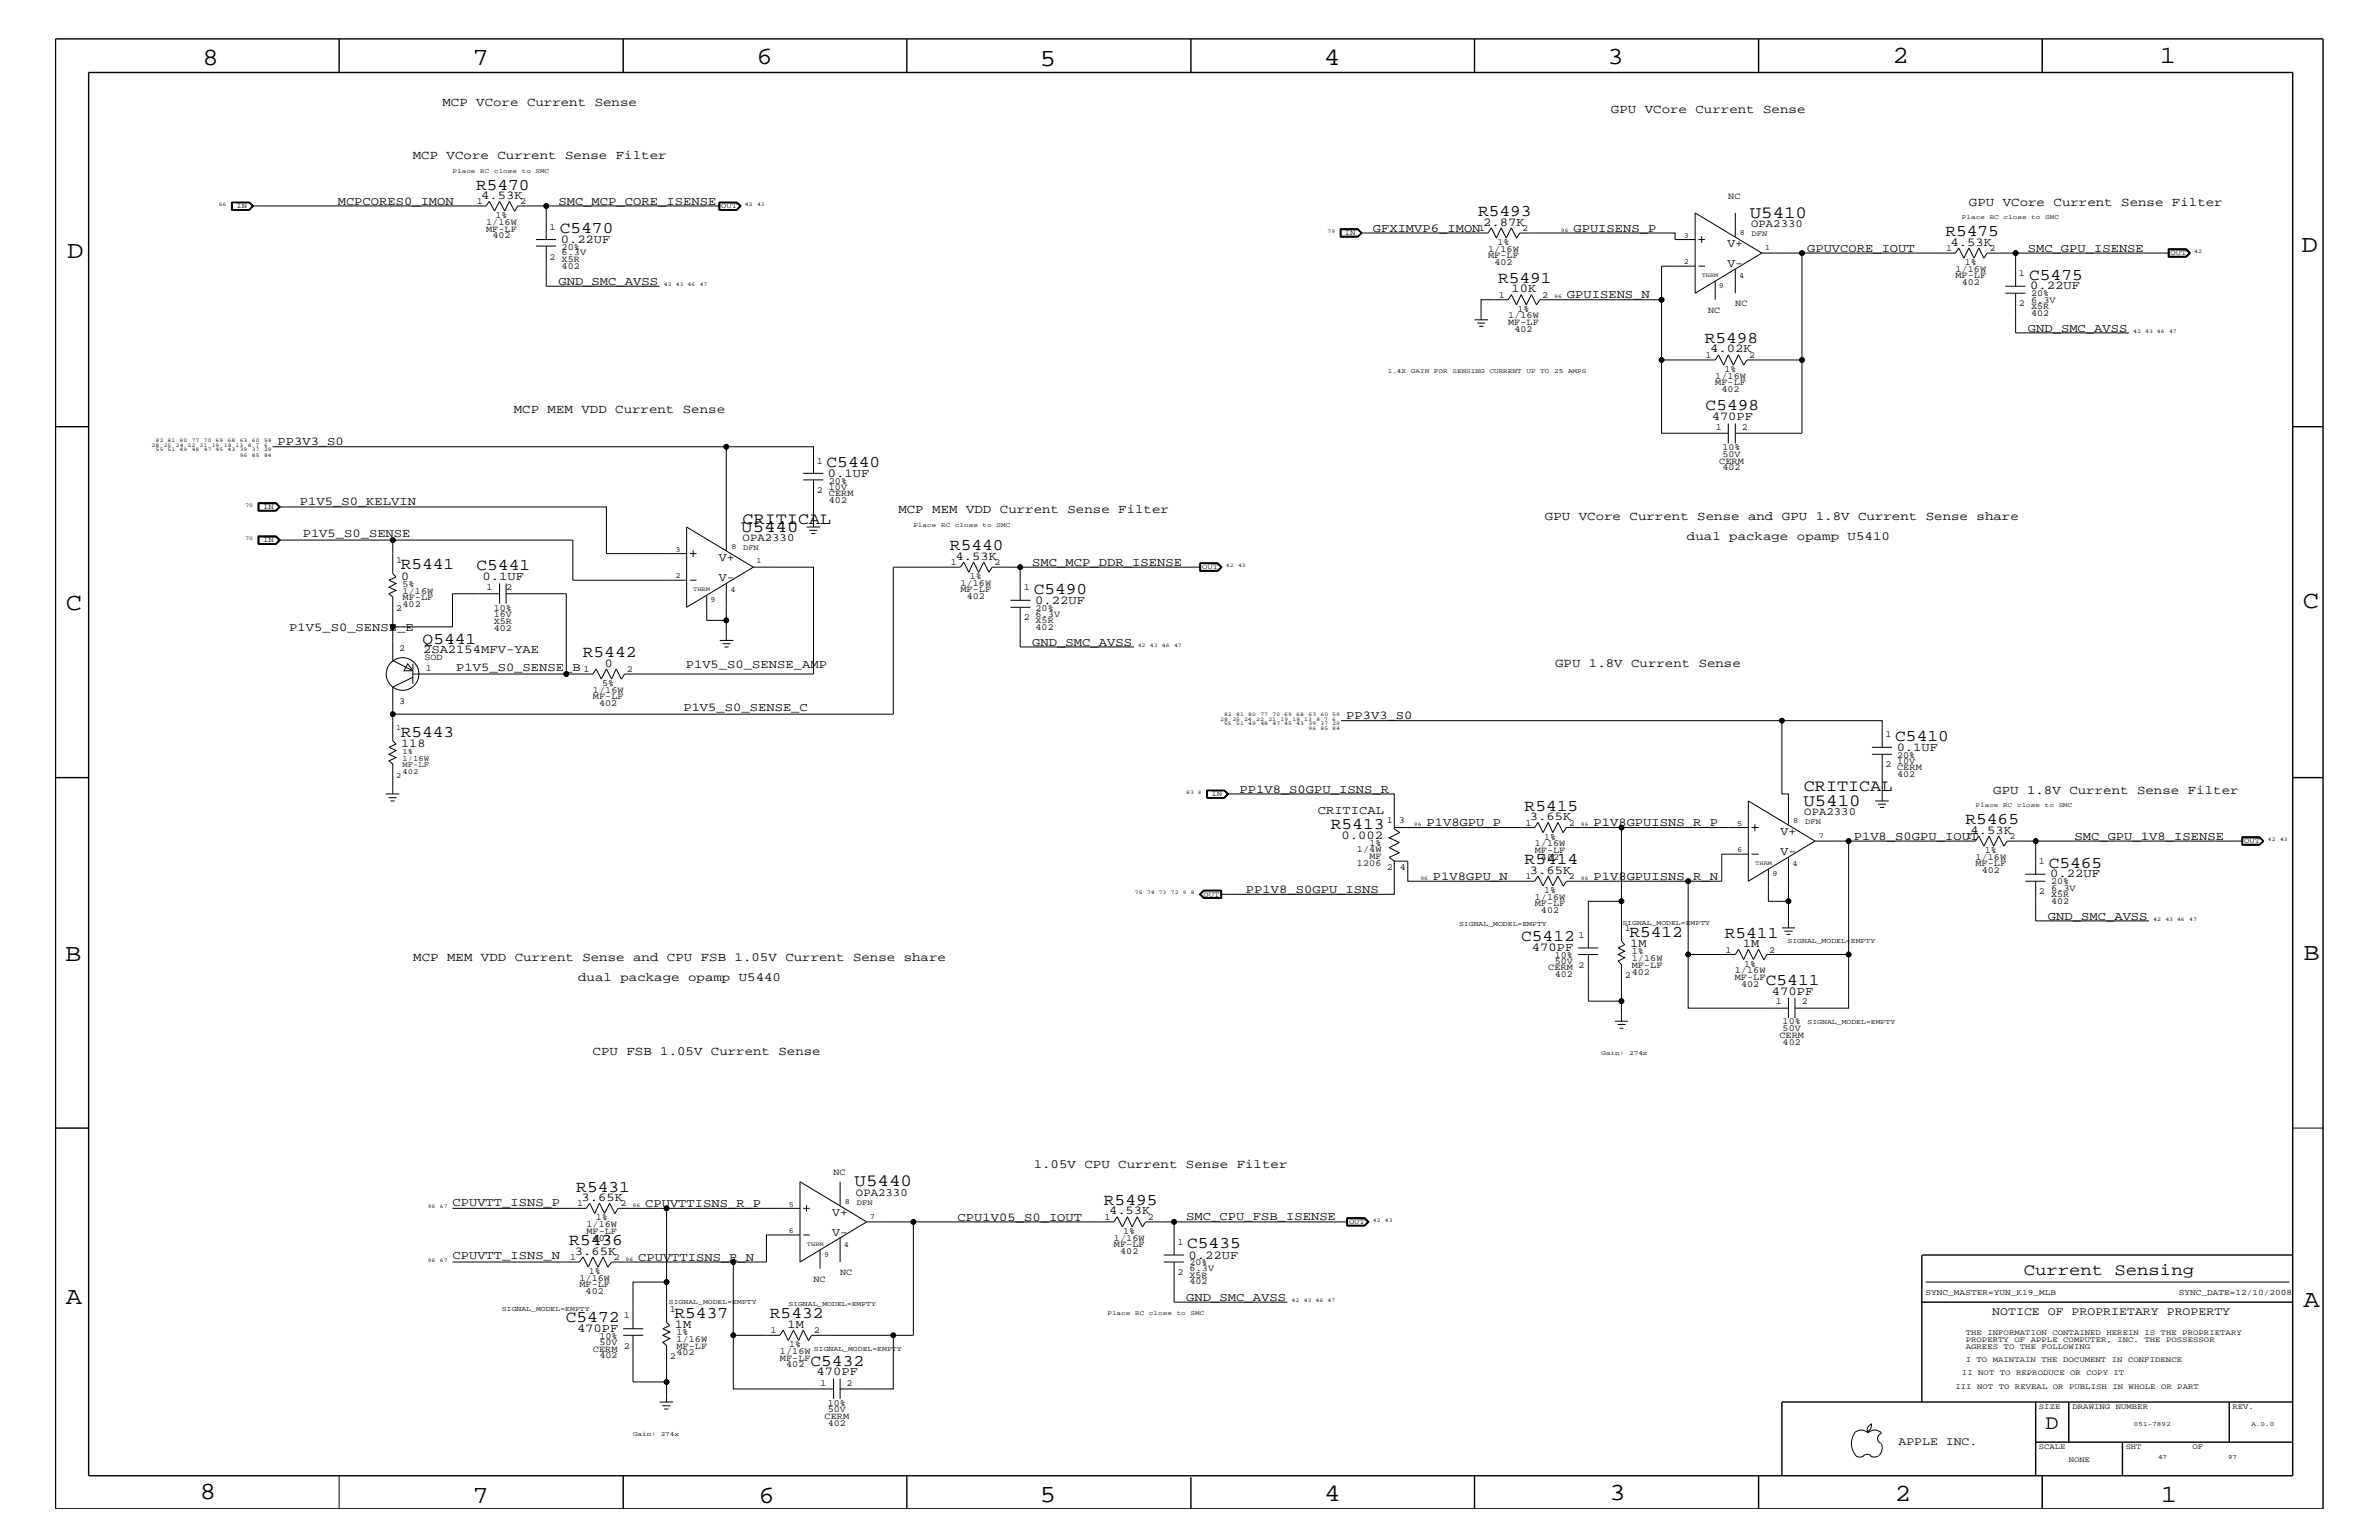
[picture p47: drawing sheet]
<svg xmlns="http://www.w3.org/2000/svg" width="432mm" height="279mm" viewBox="0 0 432 279" stroke-linecap="round" stroke-linejoin="round" font-family="sans-serif">
<defs><g id="words">
<g font-size="4.5">
<text x="36.7" y="11.7">8</text>
<text x="85.8" y="11.7">7</text>
<text x="137.3" y="11.5">6</text>
<text x="240.3" y="11.7">4</text>
<text x="291.8" y="11.5">3</text>
<text x="343.5" y="11.5">2</text>
<text x="392" y="11.5">1</text>
<text x="188.7" y="12.1">5</text>
<text x="12.2" y="46.8">D</text>
<text x="417.7" y="45.7">D</text>
<text x="11.9" y="110.6">C</text>
<text x="418" y="110.3">C</text>
<text x="11.9" y="174.3">B</text>
<text x="418.1" y="174.2">B</text>
<text x="11.9" y="236.7">A</text>
<text x="418.1" y="237.1">A</text>
<text x="36.2" y="271.9">8</text>
<text x="85.8" y="272.7">7</text>
<text x="137.7" y="272.7">6</text>
<text x="188.7" y="272.5">5</text>
<text x="240.4" y="272.3">4</text>
<text x="292.1" y="272.2">3</text>
<text x="343.9" y="272.3">2</text>
<text x="392.2" y="272.6">1</text>
</g>
<text font-size="3.7" x="371.3" y="259.3">D</text>
<g font-size="3.1">
<text x="317.6" y="39.5">U5410</text>
<text x="134.5" y="96.5">U5440</text>
<text x="327.3" y="146.2">U5410</text>
<text x="155.1" y="215.3">U5440</text>
</g>
<g font-size="3">
<text x="86.4" y="34.4">R5470</text>
<text x="268.3" y="39.2">R5493</text>
<text x="101.6" y="42.3">C5470</text>
<text x="353.1" y="42.9">R5475</text>
<text x="271.9" y="51.3">R5491</text>
<text x="368.3" y="50.7">C5475</text>
<text x="309.4" y="62.3">R5498</text>
<text x="309.6" y="74.4">C5498</text>
<text x="150" y="84.7">C5440</text>
<text x="134.8" y="95.1">CRITICAL</text>
<text x="172.4" y="99.9">R5440</text>
<text x="72.7" y="103.3">R5441</text>
<text x="86.5" y="103.5">C5441</text>
<text x="187.6" y="107.7">C5490</text>
<text x="76.7" y="116.8">Q5441</text>
<text x="105.8" y="119.2">R5442</text>
<text x="72.7" y="133.6">R5443</text>
<text x="344" y="134.4">C5410</text>
<text x="327.4" y="143.5">CRITICAL</text>
<text x="276.7" y="147.1">R5415</text>
<text x="356.7" y="149.5">R5465</text>
<text x="241.6" y="150.5">R5413</text>
<text x="276.7" y="156.8">R5414</text>
<text x="371.9" y="157.4">C5465</text>
<text x="276.1" y="170.7">C5412</text>
<text x="295.7" y="170">R5412</text>
<text x="313.1" y="170.1">R5411</text>
<text x="320.5" y="178.7">C5411</text>
<text x="104.6" y="216.2">R5431</text>
<text x="200.4" y="218.6">R5495</text>
<text x="103.3" y="225.9">R5436</text>
<text x="215.5" y="226.5">C5435</text>
<text x="367.3" y="231.3">Current Sensing</text>
<text x="102.7" y="239.9">C5472</text>
<text x="122.4" y="239.1">R5437</text>
<text x="139.7" y="239.2">R5432</text>
<text x="147.1" y="247.8">C5432</text>
</g>
<g font-size="2.3">
<text x="80.3" y="19.2">MCP VCore Current Sense</text>
<text x="292.4" y="20.4">GPU VCore Current Sense</text>
<text x="74.9" y="28.9">MCP VCore Current Sense Filter</text>
<text x="357.4" y="37.4">GPU VCore Current Sense Filter</text>
<text x="93.3" y="75">MCP MEM VDD Current Sense</text>
<text x="163.1" y="93.2">MCP MEM VDD Current Sense Filter</text>
<text x="280.4" y="94.3">GPU VCore Current Sense and GPU 1.8V Current Sense share</text>
<text x="306.2" y="98">dual package opamp U5410</text>
<text x="282.3" y="121">GPU 1.8V Current Sense</text>
<text x="361.8" y="144">GPU 1.8V Current Sense Filter</text>
<text x="75" y="174.4">MCP MEM VDD Current Sense and CPU FSB 1.05V Current Sense share</text>
<text x="104.9" y="178">dual package opamp U5440</text>
<text x="107.6" y="191.4">CPU FSB 1.05V Current Sense</text>
<text x="187.6" y="211.9">1.05V CPU Current Sense Filter</text>
</g>
<g font-size="2.2">
<text x="61.3" y="37.2">MCPCORES0_IMON</text>
<text x="87.3" y="36.1">4.53K</text>
<text x="101.3" y="37.2">SMC_MCP_CORE_ISENSE</text>
<text x="269.2" y="40.9">2.87K</text>
<text x="101.8" y="44.1">0.22UF</text>
<text x="249.2" y="42">GFXIMVP6_IMON</text>
<text x="285.6" y="42">GPUISENS_P</text>
<text x="313.5" y="44.8">V+</text>
<text x="328" y="45.7">GPUVCORE_IOUT</text>
<text x="354" y="44.6">4.53K</text>
<text x="368" y="45.7">SMC_GPU_ISENSE</text>
<text x="101.3" y="51.7">GND_SMC_AVSS</text>
<text x="274.4" y="53">10K</text>
<text x="313.5" y="48.5">V-</text>
<text x="368.5" y="52.5">0.22UF</text>
<text x="284.4" y="54.1">GPUISENS_N</text>
<text x="310.4" y="64">4.02K</text>
<text x="368" y="60.2">GND_SMC_AVSS</text>
<text x="310.7" y="76.2">470PF</text>
<text x="50.4" y="80.8">PP3V3_S0</text>
<text x="150.3" y="86.5">0.1UF</text>
<text x="54.4" y="91.6">P1V5_S0_KELVIN</text>
<text x="54.9" y="97.5">P1V5_S0_SENSE</text>
<text x="130.5" y="101.8">V+</text>
<text x="173.4" y="101.5">4.53K</text>
<text x="72.8" y="105.2">0</text>
<text x="87.6" y="105.3">0.1UF</text>
<text x="130.5" y="105.4">V-</text>
<text x="187.4" y="102.6">SMC_MCP_DDR_ISENSE</text>
<text x="187.9" y="109.5">0.22UF</text>
<text x="52.5" y="114.4">P1V5_S0_SENSE_E</text>
<text x="76.8" y="118.5">2SA2154MFV-YAE</text>
<text x="187.4" y="117.2">GND_SMC_AVSS</text>
<text x="82.8" y="121.7">P1V5_S0_SENSE_B</text>
<text x="109.8" y="120.9">0</text>
<text x="124.5" y="121.2">P1V5_S0_SENSE_AMP</text>
<text x="124" y="129">P1V5_S0_SENSE_C</text>
<text x="244.3" y="130.5">PP3V3_S0</text>
<text x="72.8" y="135.5">118</text>
<text x="344.3" y="136.2">0.1UF</text>
<text x="225" y="143.9">PP1V8_S0GPU_ISNS_R</text>
<text x="239.2" y="147.7">CRITICAL</text>
<text x="258.9" y="149.9">P1V8GPU_P</text>
<text x="277.7" y="148.8">3.65K</text>
<text x="289.2" y="149.9">P1V8GPUISNS_R_P</text>
<text x="243.5" y="152.2">0.002</text>
<text x="323.2" y="155.1">V-</text>
<text x="323.2" y="151.5">V+</text>
<text x="336.5" y="152.3">P1V8_S0GPU_IOUT</text>
<text x="357.7" y="151.2">4.53K</text>
<text x="376.5" y="152.3">SMC_GPU_1V8_ISENSE</text>
<text x="226.1" y="162">PP1V8_S0GPU_ISNS</text>
<text x="260.1" y="159.6">P1V8GPU_N</text>
<text x="277.7" y="158.5">3.65K</text>
<text x="289.2" y="159.6">P1V8GPUISNS_R_N</text>
<text x="372.1" y="159.2">0.22UF</text>
<text x="371.7" y="166.9">GND_SMC_AVSS</text>
<text x="278" y="172.6">470PF</text>
<text x="295.9" y="171.8">1M</text>
<text x="316.4" y="171.8">1M</text>
<text x="321.6" y="180.5">470PF</text>
<text x="82.1" y="218.8">CPUVTT_ISNS_P</text>
<text x="105.5" y="217.9">3.65K</text>
<text x="117.1" y="219">CPUVTTISNS_R_P</text>
<text x="151" y="220.6">V+</text>
<text x="173.8" y="221.5">CPU1V05_S0_IOUT</text>
<text x="201.3" y="220.3">4.53K</text>
<text x="215.3" y="221.4">SMC_CPU_FSB_ISENSE</text>
<text x="104.4" y="227.6">3.65K</text>
<text x="151" y="224.2">V-</text>
<text x="82.1" y="228.5">CPUVTT_ISNS_N</text>
<text x="115.8" y="228.7">CPUVTTISNS_R_N</text>
<text x="215.7" y="228.4">0.22UF</text>
<text x="215.3" y="236">GND_SMC_AVSS</text>
<text x="104.7" y="241.7">470PF</text>
<text x="122.5" y="240.9">1M</text>
<text x="143" y="240.9">1M</text>
<text x="148.2" y="249.5">470PF</text>
</g>
<g font-size="2.1">
<text x="361.6" y="238.6">NOTICE OF PROPRIETARY PROPERTY</text>
<text x="344.6" y="262.2">APPLE INC.</text>
</g>
<g font-size="2">
<text x="317.8" y="41.3">OPA2330</text>
<text x="134.8" y="98.2">OPA2330</text>
<text x="327.5" y="147.9">OPA2330</text>
<text x="155.4" y="217">OPA2330</text>
</g>
<g font-size="1.7">
<text x="86.5" y="37">1</text>
<text x="88.2" y="40.8">1/16W</text>
<text x="89.9" y="39.6">1%</text>
<text x="94.4" y="37">2</text>
<text x="99.7" y="41.7">1</text>
<text x="268.4" y="41.9">1</text>
<text x="276.3" y="41.9">2</text>
<text x="313.7" y="36.2">NC</text>
<text x="88.2" y="42">MF-LF</text>
<text x="89.4" y="43.2">402</text>
<text x="99.7" y="47.1">2</text>
<text x="101.9" y="47.6">X5R</text>
<text x="101.9" y="45.3">20%</text>
<text x="101.9" y="46.3">6.3V</text>
<text x="270.1" y="45.7">1/16W</text>
<text x="270.1" y="46.8">MF-LF</text>
<text x="271.8" y="44.4">1%</text>
<text x="353.2" y="45.5">1</text>
<text x="361.1" y="45.5">2</text>
<text x="101.9" y="48.8">402</text>
<text x="271.2" y="48">402</text>
<text x="354.9" y="49.3">1/16W</text>
<text x="354.9" y="50.5">MF-LF</text>
<text x="356.1" y="51.7">402</text>
<text x="356.6" y="48">1%</text>
<text x="366.4" y="50.2">1</text>
<text x="368.6" y="53.8">20%</text>
<text x="272" y="54">1</text>
<text x="273.7" y="57.8">1/16W</text>
<text x="273.7" y="59">MF-LF</text>
<text x="275.4" y="56.6">1%</text>
<text x="279.9" y="54">2</text>
<text x="310" y="56.8">NC</text>
<text x="315" y="55.6">NC</text>
<text x="366.4" y="55.6">2</text>
<text x="368.6" y="54.9">6.3V</text>
<text x="368.6" y="57.3">402</text>
<text x="368.6" y="56.1">X5R</text>
<text x="274.9" y="60.2">402</text>
<text x="309.5" y="64.9">1</text>
<text x="317.5" y="64.9">2</text>
<text x="311.3" y="68.7">1/16W</text>
<text x="311.3" y="69.9">MF-LF</text>
<text x="312.5" y="71.1">402</text>
<text x="313" y="67.5">1%</text>
<text x="311.4" y="78">1</text>
<text x="312.6" y="82.8">50V</text>
<text x="312.6" y="81.6">10%</text>
<text x="316.1" y="78">2</text>
<text x="148.3" y="89.5">2</text>
<text x="148.3" y="84.1">1</text>
<text x="150.5" y="88.8">10V</text>
<text x="150.5" y="87.7">20%</text>
<text x="312" y="84.1">CERM</text>
<text x="312.6" y="85.3">402</text>
<text x="150.5" y="90">CERM</text>
<text x="150.5" y="91.2">402</text>
<text x="71.9" y="102.2">1</text>
<text x="73.1" y="107.7">1/16W</text>
<text x="73.1" y="106.5">5%</text>
<text x="88.3" y="107.1">1</text>
<text x="91.9" y="107.1">2</text>
<text x="172.6" y="102.5">1</text>
<text x="174.3" y="106.3">1/16W</text>
<text x="174.3" y="107.5">MF-LF</text>
<text x="176" y="105">1%</text>
<text x="180.5" y="102.5">2</text>
<text x="185.8" y="107.1">1</text>
<text x="71.9" y="110.8">2</text>
<text x="73.1" y="110.2">402</text>
<text x="73.1" y="108.9">MF-LF</text>
<text x="89.6" y="112">16V</text>
<text x="89.6" y="110.8">10%</text>
<text x="89.6" y="113.1">X5R</text>
<text x="175.5" y="108.7">402</text>
<text x="185.8" y="112.6">2</text>
<text x="188" y="111.9">6.3V</text>
<text x="188" y="110.8">20%</text>
<text x="188" y="113.1">X5R</text>
<text x="72.5" y="118.1">2</text>
<text x="77" y="119.7">SOD</text>
<text x="89.6" y="114.4">402</text>
<text x="188" y="114.2">402</text>
<text x="77.3" y="121.7">1</text>
<text x="105.9" y="121.9">1</text>
<text x="107.6" y="125.7">1/16W</text>
<text x="109.3" y="124.4">5%</text>
<text x="113.8" y="121.9">2</text>
<text x="72.5" y="127.7">3</text>
<text x="107.6" y="126.9">MF-LF</text>
<text x="108.8" y="128">402</text>
<text x="342.2" y="133.8">1</text>
<text x="344.3" y="137.4">20%</text>
<text x="342.2" y="139.2">2</text>
<text x="344.3" y="138.5">10V</text>
<text x="344.3" y="140.9">402</text>
<text x="344.3" y="139.7">CERM</text>
<text x="251.7" y="149.4">1</text>
<text x="253.9" y="149.4">3</text>
<text x="276.9" y="149.8">1</text>
<text x="284.7" y="149.8">2</text>
<text x="246.3" y="154.6">1/4W</text>
<text x="248.6" y="153.4">1%</text>
<text x="248.6" y="155.8">MF</text>
<text x="278.6" y="153.5">1/16W</text>
<text x="278.6" y="154.7">MF-LF</text>
<text x="279.7" y="156">402</text>
<text x="280.2" y="152.3">1%</text>
<text x="356.9" y="152.2">1</text>
<text x="358.6" y="156">1/16W</text>
<text x="360.3" y="154.7">1%</text>
<text x="364.7" y="152.2">2</text>
<text x="246.3" y="157.1">1206</text>
<text x="251.7" y="157.8">2</text>
<text x="254.1" y="157.8">4</text>
<text x="276.9" y="159.5">1</text>
<text x="280.2" y="162">1%</text>
<text x="284.7" y="159.5">2</text>
<text x="358.6" y="157.2">MF-LF</text>
<text x="359.7" y="158.4">402</text>
<text x="370.1" y="156.8">1</text>
<text x="372.3" y="161.6">6.3V</text>
<text x="372.3" y="160.5">20%</text>
<text x="278.6" y="164.5">MF-LF</text>
<text x="278.6" y="163.3">1/16W</text>
<text x="279.7" y="165.6">402</text>
<text x="370.1" y="162.2">2</text>
<text x="372.3" y="163.9">402</text>
<text x="372.3" y="162.8">X5R</text>
<text x="282.2" y="173.8">10%</text>
<text x="286.5" y="170.1">1</text>
<text x="294.9" y="168.9">1</text>
<text x="296.2" y="173.2">1%</text>
<text x="313.2" y="172.8">1</text>
<text x="321.1" y="172.8">2</text>
<text x="281" y="176.1">CERM</text>
<text x="282.2" y="174.9">50V</text>
<text x="282.2" y="177.3">402</text>
<text x="286.5" y="175.6">2</text>
<text x="294.9" y="177.4">2</text>
<text x="296.2" y="174.4">1/16W</text>
<text x="296.2" y="176.8">402</text>
<text x="296.2" y="175.6">MF-LF</text>
<text x="314.9" y="176.6">1/16W</text>
<text x="314.9" y="177.7">MF-LF</text>
<text x="316" y="179">402</text>
<text x="316.6" y="175.4">1%</text>
<text x="322.3" y="182.2">1</text>
<text x="323.6" y="185.9">10%</text>
<text x="327.1" y="182.2">2</text>
<text x="323" y="188.3">CERM</text>
<text x="323.6" y="187.1">50V</text>
<text x="323.6" y="189.5">402</text>
<text x="151.3" y="213.2">NC</text>
<text x="104.7" y="218.9">1</text>
<text x="108.1" y="221.4">1%</text>
<text x="112.6" y="218.9">2</text>
<text x="200.5" y="221.3">1</text>
<text x="208.4" y="221.3">2</text>
<text x="106.4" y="223.9">MF-LF</text>
<text x="106.4" y="222.6">1/16W</text>
<text x="107.6" y="225.1">402</text>
<text x="202.2" y="225.1">1/16W</text>
<text x="202.2" y="226.3">MF-LF</text>
<text x="203.3" y="227.5">402</text>
<text x="203.9" y="223.9">1%</text>
<text x="213.7" y="225.9">1</text>
<text x="103.5" y="228.5">1</text>
<text x="105.2" y="232.4">1/16W</text>
<text x="105.2" y="233.5">MF-LF</text>
<text x="106.8" y="231.1">1%</text>
<text x="111.4" y="228.5">2</text>
<text x="147.7" y="232.6">NC</text>
<text x="152.5" y="231.3">NC</text>
<text x="213.7" y="231.3">2</text>
<text x="215.9" y="230.7">6.3V</text>
<text x="215.9" y="229.6">20%</text>
<text x="215.9" y="233">402</text>
<text x="215.9" y="231.8">X5R</text>
<text x="106.3" y="234.7">402</text>
<text x="113.2" y="239.2">1</text>
<text x="121.6" y="238">1</text>
<text x="107.6" y="245.2">CERM</text>
<text x="108.8" y="242.9">10%</text>
<text x="108.8" y="244">50V</text>
<text x="113.2" y="244.7">2</text>
<text x="122.8" y="243.5">1/16W</text>
<text x="122.8" y="242.3">1%</text>
<text x="122.8" y="245.9">402</text>
<text x="122.8" y="244.7">MF-LF</text>
<text x="139.9" y="241.9">1</text>
<text x="141.6" y="245.6">1/16W</text>
<text x="143.3" y="244.5">1%</text>
<text x="147.7" y="241.9">2</text>
<text x="108.8" y="246.4">402</text>
<text x="121.6" y="246.5">2</text>
<text x="141.6" y="246.9">MF-LF</text>
<text x="142.7" y="248.1">402</text>
<text x="148.9" y="251.4">1</text>
<text x="153.7" y="251.4">2</text>
<text x="149.6" y="257.4">CERM</text>
<text x="150.2" y="256.2">50V</text>
<text x="150.2" y="255">10%</text>
<text x="150.2" y="258.7">402</text>
</g>
<g font-size="1.5">
<text x="349.5" y="235">SYNC_MASTER=YUN_K19_MLB</text>
<text x="395.5" y="235">SYNC_DATE=12/10/2008</text>
</g>
<g font-size="1.4">
<text x="42.9" y="37.8">IN</text>
<text x="130.9" y="37.8">OUT</text>
<text x="244.1" y="42.6">IN</text>
<text x="305.6" y="47.9">2</text>
<text x="305.6" y="43.2">3</text>
<text x="315.8" y="42.7">8</text>
<text x="317.9" y="42.9">DFN</text>
<text x="320.4" y="45.3">1</text>
<text x="394" y="46.3">OUT</text>
<text x="312" y="52.3">9</text>
<text x="315.6" y="50.5">4</text>
<text x="47.8" y="92.3">IN</text>
<text x="47.8" y="98.4">IN</text>
<text x="122.6" y="100.2">3</text>
<text x="132.8" y="99.7">8</text>
<text x="134.9" y="99.9">DFN</text>
<text x="122.6" y="104.9">2</text>
<text x="132.6" y="107.4">4</text>
<text x="137.3" y="102.2">1</text>
<text x="218.2" y="103.2">OUT</text>
<text x="128.9" y="109.2">9</text>
<text x="71.9" y="132.5">1</text>
<text x="73.1" y="136.8">1%</text>
<text x="71.9" y="141.1">2</text>
<text x="73.1" y="138">1/16W</text>
<text x="73.1" y="139.2">MF-LF</text>
<text x="73.1" y="140.4">402</text>
<text x="219.9" y="144.5">IN</text>
<text x="315.3" y="149.9">5</text>
<text x="325.5" y="149.4">8</text>
<text x="327.7" y="149.5">DFN</text>
<text x="315.3" y="154.6">6</text>
<text x="330.1" y="152">7</text>
<text x="407.3" y="152.9">OUT</text>
<text x="321.7" y="158.9">9</text>
<text x="325.4" y="157.2">4</text>
<text x="218.4" y="162.7">OUT</text>
<text x="143.2" y="219">5</text>
<text x="153.3" y="218.5">8</text>
<text x="155.5" y="218.6">DFN</text>
<text x="157.9" y="221.1">7</text>
<text x="143.2" y="223.7">6</text>
<text x="153.2" y="226.3">4</text>
<text x="244.9" y="222">OUT</text>
<text x="149.6" y="228">9</text>
<text x="356.8" y="242.3">THE INFORMATION CONTAINED HEREIN IS THE PROPRIETARY</text>
<text x="356.8" y="243.5">PROPERTY OF APPLE COMPUTER, INC. THE POSSESSOR</text>
<text x="356.8" y="244.7">AGREES TO THE FOLLOWING</text>
<text x="354.9" y="252">III NOT TO REVEAL OR PUBLISH IN WHOLE OR PART</text>
<text x="356.1" y="249.5">II NOT TO REPRODUCE OR COPY IT</text>
<text x="356.8" y="247.1">I TO MAINTAIN THE DOCUMENT IN CONFIDENCE</text>
<text x="370.1" y="255.6">SIZE</text>
<text x="376.2" y="255.6">DRAWING NUMBER</text>
<text x="405.2" y="255.6">REV.</text>
<text x="370.1" y="262.9">SCALE</text>
<text x="385.8" y="262.9">SHT</text>
<text x="397.9" y="262.9">OF</text>
<text x="375.5" y="265.3">NONE</text>
</g>
<g font-size="1.3">
<text x="294.5" y="167.8">SIGNAL_MODEL=EMPTY</text>
<text x="264.8" y="168.1">SIGNAL_MODEL=EMPTY</text>
<text x="324.4" y="171.1">SIGNAL_MODEL=EMPTY</text>
<text x="328.1" y="185.7">SIGNAL_MODEL=EMPTY</text>
<text x="91.1" y="237.8">SIGNAL_MODEL=EMPTY</text>
<text x="121.4" y="236.5">SIGNAL_MODEL=EMPTY</text>
<text x="143.1" y="237">SIGNAL_MODEL=EMPTY</text>
<text x="147.7" y="245.1">SIGNAL_MODEL=EMPTY</text>
</g>
<g font-size="1.2">
<text x="82.1" y="31.4">Place</text>
<text x="87.2" y="31.4">RC</text>
<text x="89.7" y="31.4">close</text>
<text x="94.7" y="31.4">to</text>
<text x="97.2" y="31.4">SMC</text>
<text x="356.1" y="39.8">Place</text>
<text x="361.1" y="39.8">RC</text>
<text x="363.7" y="39.8">close</text>
<text x="368.7" y="39.8">to</text>
<text x="371.2" y="39.8">SMC</text>
<text x="251.9" y="67.7">1.4X</text>
<text x="256.1" y="67.7">GAIN</text>
<text x="260.3" y="67.7">FOR</text>
<text x="263.6" y="67.7">SENSING</text>
<text x="270.3" y="67.7">CURRENT</text>
<text x="277.1" y="67.7">UP</text>
<text x="279.6" y="67.7">TO</text>
<text x="282.1" y="67.7">25</text>
<text x="284.6" y="67.7">AMPS</text>
<text x="165.8" y="95.6">Place</text>
<text x="170.8" y="95.6">RC</text>
<text x="173.3" y="95.6">close</text>
<text x="178.4" y="95.6">to</text>
<text x="180.9" y="95.6">SMC</text>
<text x="358.6" y="146.5">Place</text>
<text x="363.6" y="146.5">RC</text>
<text x="366.1" y="146.5">close</text>
<text x="371.1" y="146.5">to</text>
<text x="373.7" y="146.5">SMC</text>
<text x="290.7" y="191.4">Gain:</text>
<text x="295.7" y="191.4">274x</text>
<text x="201" y="238.6">Place</text>
<text x="206" y="238.6">RC</text>
<text x="208.5" y="238.6">close</text>
<text x="213.6" y="238.6">to</text>
<text x="216.1" y="238.6">SMC</text>
<text x="114.9" y="260.5">Gain:</text>
<text x="119.9" y="260.5">274x</text>
<text x="387.3" y="258.7">051-7892</text>
<text x="408.6" y="258.7">A.0.0</text>
<text x="391.7" y="264.7">47</text>
<text x="404.4" y="264.7">97</text>
</g>
<g font-size="1.1">
<text x="308.9" y="50.3">THRM</text>
<text x="125.8" y="107.2">THRM</text>
<text x="318.6" y="157">THRM</text>
<text x="146.5" y="226.1">THRM</text>
</g>
<g font-size="1">
<text x="39.7" y="37.4">66</text>
<text x="135.2" y="37.4">42</text>
<text x="137.4" y="37.4">43</text>
<text x="241" y="42.3">79</text>
<text x="283.3" y="42">96</text>
<text x="398.3" y="45.9">42</text>
<text x="120.5" y="51.9">42</text>
<text x="122.7" y="51.9">43 46</text>
<text x="127" y="51.9">47</text>
<text x="282.1" y="54.1">96</text>
<text x="387.2" y="60.4">42</text>
<text x="389.4" y="60.4">43 46</text>
<text x="393.7" y="60.4">47</text>
<text x="27.5" y="81.1">28</text>
<text x="28.3" y="81.9">55 51</text>
<text x="28.3" y="80.2">82 81</text>
<text x="29.7" y="81.1">25</text>
<text x="31.9" y="81.1">24 22</text>
<text x="32.6" y="81.9">49</text>
<text x="32.6" y="80.2">80</text>
<text x="34.8" y="81.9">48</text>
<text x="34.8" y="80.2">77</text>
<text x="36.2" y="81.1">21</text>
<text x="37" y="81.9">47 45</text>
<text x="37" y="80.2">70 69</text>
<text x="38.4" y="81.1">19</text>
<text x="40.6" y="81.1">18 13</text>
<text x="41.3" y="81.9">43</text>
<text x="41.3" y="80.2">68</text>
<text x="43.5" y="81.9">39</text>
<text x="43.5" y="80.2">63</text>
<text x="43.5" y="82.8">96</text>
<text x="45" y="81.1">8</text>
<text x="45.7" y="81.9">37</text>
<text x="45.7" y="80.2">60</text>
<text x="45.7" y="82.8">85</text>
<text x="46.4" y="81.1">7</text>
<text x="47.9" y="81.1">6</text>
<text x="47.9" y="81.9">29</text>
<text x="47.9" y="80.2">59</text>
<text x="47.9" y="82.8">84</text>
<text x="44.5" y="92">70</text>
<text x="44.5" y="98">70</text>
<text x="222.5" y="102.9">42</text>
<text x="224.7" y="102.9">43</text>
<text x="206.5" y="117.4">42</text>
<text x="208.7" y="117.4">43</text>
<text x="210.9" y="117.4">46</text>
<text x="213.1" y="117.4">47</text>
<text x="221.5" y="130.8">28</text>
<text x="222.2" y="131.6">55</text>
<text x="222.2" y="129.9">82</text>
<text x="223.7" y="130.8">25 24</text>
<text x="224.4" y="131.6">51</text>
<text x="224.4" y="129.9">81</text>
<text x="226.6" y="131.6">49</text>
<text x="226.6" y="129.9">80</text>
<text x="228" y="130.8">22</text>
<text x="228.8" y="129.9">77</text>
<text x="228.8" y="131.6">48</text>
<text x="230.2" y="130.8">21</text>
<text x="231" y="129.9">70 69</text>
<text x="231" y="131.6">47 45</text>
<text x="232.4" y="130.8">19</text>
<text x="234.6" y="130.8">18 13</text>
<text x="235.3" y="129.9">68</text>
<text x="235.3" y="131.6">43</text>
<text x="237.5" y="131.6">39</text>
<text x="237.5" y="129.9">63</text>
<text x="238.9" y="130.8">8</text>
<text x="239.7" y="129.9">60 59</text>
<text x="239.7" y="131.6">37 29</text>
<text x="240.4" y="130.8">7</text>
<text x="241.8" y="130.8">6</text>
<text x="237.5" y="132.5">96</text>
<text x="239.7" y="132.5">85 84</text>
<text x="215.3" y="144">83 8</text>
<text x="256.6" y="149.9">96</text>
<text x="286.9" y="149.9">96</text>
<text x="411.6" y="152.6">42</text>
<text x="413.9" y="152.6">43</text>
<text x="257.8" y="159.6">96</text>
<text x="286.9" y="159.6">96</text>
<text x="206" y="162.2">75</text>
<text x="208.2" y="162.2">74 73</text>
<text x="212.5" y="162.2">72</text>
<text x="214.7" y="162.2">9</text>
<text x="216.2" y="162.2">8</text>
<text x="390.8" y="167.1">42</text>
<text x="393" y="167.1">43 46</text>
<text x="397.3" y="167.1">47</text>
<text x="77.6" y="219.2">96</text>
<text x="79.8" y="219.2">67</text>
<text x="114.8" y="219">96</text>
<text x="249.2" y="221.7">42</text>
<text x="251.4" y="221.7">43</text>
<text x="77.6" y="229">96</text>
<text x="79.8" y="229">67</text>
<text x="113.5" y="228.7">96</text>
<text x="234.4" y="236.2">42</text>
<text x="236.6" y="236.2">43 46</text>
<text x="241" y="236.2">47</text>
</g>
</g></defs>
<g fill="none" stroke="#000" stroke-width=".18">
<path d="M42 36.7h3.3l.7 .7-.7 .7h-3.3zM42.1 38h3.1M42.1 36.7v1.4M42.1 36.8h3.1M42.2 36.8v1.2M45.2 36.8l.7 .6-.7 .6M45.2 36.7l.8 .7M45.2 36.8l.6 .6M45.8 37.4l-.6 .6M45.8 37.4h42.4l.6-.9 .9 1.8 1-1.8 .9 1.8 .9-1.8 .9 1.8M46 37.4l-.8 .7M99.1 37.4v6.1"/>
<path d="M130.6 36.7v1.4M130.6 37.4h-36.6l-.6 1M133.7 36.8h-3.1v1.2h3.1M133.7 36.8l.7 .6-.7 .6M133.7 36.8l.6 .6-.6 .6M133.8 36.7h-3.3v1.4h3.3M133.8 36.7l.7 .7-.7 .7M315 38.6v4.4M97.3 43.5h3.6M97.3 44.6h3.6M99.1 44.6v7.3h20.6M243.2 41.5h3.3l.7 .8-.7 .7h-3.3z"/>
<path d="M243.3 42.9h3.2M243.3 41.5v1.5h3.2l.6-.7M243.3 41.6h3.2l.6 .7M246.5 41.5l.6 .8M247.1 42.3h23l.6-1 .9 1.9 .9-1.9 .9 1.9 .9-1.9 1 1.9 .5-.9h28.2v1.2h3.7M247.1 42.3l-.6 .6M247.1 42.3l-.6-.6h-3.1v1.2M267.6 58h2.5M268.1 58.6h1.5M268.5 59.2h.7M301.6 54.4h-22.1l-.6 .9-.9-1.8-1 1.8-.9-1.8-.8 1.8-1-1.8-.6 .9h-4.9v3.6M307.7 48.3h-6.1v17"/>
<path d="M308.3 43.5h1.2M308.3 48.3h1.2M308.9 42.9v1.2M311.3 51v3.4M315 48.8v4.4M319.8 45.9l-12.1-7.3v14.6l12.1-7.3h35.1l.6-.9 .9 1.8 1-1.8 .9 1.8 .9-1.8 .9 1.8 .6-.9h33M327.1 45.9v32.7h-12.1M364 53.2h3.6M364 51.9h3.6M365.8 45.9v6M365.8 53.2v7.2h20.6M393.5 45.2h3.3l.8 .7-.8 .8h-3.3z"/>
<path d="M393.6 45.2v1.4h3.2l.7-.7-.7-.7M393.7 45.2h3l.7 .7-.7 .6h-3zM393.7 45.3h3l.6 .6-.6 .6M313.7 76.8v3.7M315 76.8v3.7M327.1 65.3h-10l-.6 .9-.9-1.8-1 1.8-.9-1.8-.9 1.8-.9-1.8-.6 .9h-9.7v13.3h12.1M46.8 91.2h3.3l.8 .8-.8 .7h-3.3zM46.8 97.2h3.3l.8 .8-.8 .7h-3.3zM46.9 91.2v1.5h3.2l.7-.7-.7-.8M46.9 98.7v-1.4h3.2l.7 .7-.7 .7M47 92.7v-1.4h3l.7 .7-.7 .7M47 91.4h3l.6 .6"/>
<path d="M49.4 81.1h82.4M50 97.4h-3v1.3h3M50 97.4l.7 .6-.7 .7M50 97.4l.6 .6M50.6 92h59.5v8.4h14.5M50.6 92l-.6 .6h-3M50.6 98l-.6 .7M50.6 98h53.4v7.3h20.6M71.3 98v6.1l.6 .6-1.3 .6 1.3 .6-1.3 .6 1.3 .6-1.3 .6 .7 .6v11.5l3.6 1.9M125.8 99.9v1.1M145.8 87.1h3.6M145.8 85.9h3.6"/>
<path d="M146.4 95.6h2.4M146.9 96.2h1.4M147.2 96.8h.8M147.7 85.9v-4.8h-15.9v18.8M147.7 87.1v8.5M90.7 105.9v3.6M90.7 107.7h-8.6v6h-10.8M91.9 105.9v3.6M125.2 100.4h1.2M125.2 105.3h1.2M128.3 108v4.6h3.5M130.6 116.2h2.5"/>
<path d="M131.1 116.8h1.5M131.5 117.4h.7M131.8 105.8v10.4M136.7 102.9l-12.1-7.3v14.6l12.1-7.3h11v19.4h-34.3l-.6 .9-1-1.8-.8 1.8-.9-1.8-1 1.8-.9-1.8-.6 .9h-4.8v-14.6h-10.9M183.4 110.2h3.6M183.4 108.9h3.6M185.2 102.9h-5.1l-.6 .9-.9-1.8-1 1.8-.9-1.8-.8 1.8-1-1.8-.6 .9h-12.2v26.7h-90.8M185.2 110.2v7.2h20.6M217.8 102.1h3.3l.7 .8-.7 .8h-3.3zM217.8 103.5h3.2M217.8 102.1v1.5h3.2l.7-.7-.7-.8M217.8 102.2h3.2"/>
<path d="M217.9 102.9h-32.7v6M217.9 102.2v1.3M221 102.2l.7 .7-.7 .6M221 102.2l.6 .7-.6 .6M74 120.4l.9 1.3h-1.6zM74.9 122.9l-3.6 1.8v9.7l.6 .6-1.3 .6 1.3 .6-1.3 .6 1.3 .6-1.3 .6 .7 .6v5.4M74.9 120.4v3.7M74.9 122.3h27.9M243.4 130.8h80v13.2h1.2v5.6M323.4 130.8h18.2v4.8M339.8 136.8h3.6M339.8 135.6h3.6"/>
<path d="M341.6 136.8v8.5M70 144h2.5M70.5 144.7h1.5M70.9 145.3h.7M222.2 143.5h-3.1v1.2h3.1M222.2 143.5l.6 .5-.6 .7M222.2 143.5l.6 .5M222.3 143.4h-3.3v1.4h3.3M222.3 143.4l.7 .6-.7 .8M222.3 143.4l.6 .6-.6 .8M222.8 144h30.3v6.4l1 .7M222.8 144l-.6 .7"/>
<path d="M253.1 150.1h25.5l.5-.9 1 1.9 .9-1.9 .9 1.9 .9-1.9 .9 1.9 .6-1h33M254 151.1l-1.9 .9 1.9 .9-1.9 .9 1.9 .9-1.9 .9 1 .6M294.3 150.1v13.4h-6v8.5M306.4 159.9v13.3M317.3 155h-4.8v4.9h-28.2l-.6 .9M317.9 150.1h1.3M317.9 155h1.3M318.5 149.5v1.2M321 157.7v5.8h3.6M324.6 155.5v12.8M329.4 152.6l-12.1-7.3v14.6l12.1-7.3h29.2l.6-.9 .9 1.8 .9-1.8 .9 1.8 .9-1.8 .9 1.8 .6-.9h42.8M335.5 152.6v20.6"/>
<path d="M340.4 145.3h2.4M340.9 145.9h1.4M341.2 146.5h.8M367.6 159.9h3.7M367.6 158.6h3.7M369.5 152.6v6M369.5 159.9v7.2h20.6M406.9 151.8h3.2l.8 .8-.8 .8h-3.2zM407 153.2h3.1M407 151.8v1.5h3.1l.7-.7M407 151.9h3.1l.7 .7M407.1 153.2v-1.2h3l.6 .6-.6 .6"/>
<path d="M410.1 151.8l.7 .8M410.8 152.6l-.7 .6M217.7 162.2l.7-.7h3.3v1.5h-3.3zM218.5 161.6l-.7 .6 .7 .7h3.2M218.5 161.7h3.1v1.1h-3.1l-.6-.6zM218.5 161.6l-.7 .6 .7 .8M218.5 161.6h3.2v1.4M283.7 160.7l-.9-1.8-.9 1.8-.9-1.8-.9 1.8-1-1.8-.5 1h-23.1v-3.7h-2.4v6h-31.5M286.4 173.2h3.7M286.4 172h3.7M288.3 173.2v8.4h6M294.3 163.5v7.2l.6 .7-1.2 .6 1.2 .6-1.2 .6 1.2 .6-1.2 .6 .6 .6v10.3"/>
<path d="M320.1 174.1l-.9-1.9-.9 1.9-1-1.9-.8 1.9-.9-1.9-.6 1h-8.6v9.7h18.2M323.4 168.3h2.4M323.9 168.9h1.5M324.3 169.5h.7M335.5 173.2v9.7h-9.7M335.5 173.2h-14.8l-.6 1M293.1 185.3h2.4M293.6 185.9h1.5M294 186.5h.6M324.6 181v3.7M325.8 181v3.7M82.1 219.2h24.3l.6-.9 1 1.9 .8-1.9 .9 1.9 1-1.9 .9 1.9"/>
<path d="M121 219.2v13.4h-6.1v8.5M145.2 219.2h-33l-.6 1M145.8 219.2h1.2M146.4 218.6v1.2M152.5 214.4v4.3M416.1 204.7h5.5M121 232.6v7.3l.6 .6-1.3 .6 1.3 .6-1.3 .6 1.3 .6-1.3 .6 .7 .6v10.3M133.1 229v13.3M145.2 224.1h-6.1v4.9h-28.1l-.7 .9-.8-1.9-1 1.9-.9-1.9-.8 1.9-1-1.9-.6 1h-23.1M145.8 224.1h1.2M148.8 226.8v3.4M152.5 224.6v4.4"/>
<path d="M157.3 221.7l-12.1-7.3v14.6l12.1-7.3h44.9l.6-.9 .9 1.8 .9-1.8 .9 1.8 .9-1.8 .9 1.8 .6-.9h36.7M165.8 221.7v20.6h-18.5l-.6 1M211.2 229h3.7M211.2 227.7h3.7M213.1 221.7v6M213.1 229v7.2h20.6M244.4 220.9h3.3l.8 .8-.8 .7h-3.3zM244.6 221.1h3.1l.5 .6-.5 .6h-3.1zM247.7 221h-3.2v1.4h3.2M247.7 221l.7 .7-.7 .7M247.7 221l.6 .7-.6 .7M349.5 232.6h66"/>
<path d="M113.1 242.3h3.7M113.1 241.1h3.7M114.9 242.3v8.4h6.1M119.7 254.4h2.5M120.2 255h1.5M120.6 255.6h.7M146.7 243.2l-.9-1.9-.9 1.9-.9-1.9-.9 1.9-.9-1.9-.6 1h-8.5v9.7h18.2M151.3 250.1v3.7M152.5 250.1v3.7M162.1 242.3v9.7h-9.6M336.6 260a1.69 1.69 0 0 1 2.4 0 1.72 1.72 0 0 1 2.5 0M339.6 258.3l.1 .1a1.27 1.27 0 0 1-.7 1.3"/>
<path d="M339.6 258.4a.99 .99 0 0 0-.6 1.4M61.6 267.7v6.1M336.6 260a3.3 3.3 0 0 0 .3 4.1M336.9 264.1l.7 .3 .7-.3M338.2 264.1l.7-.3 .7 .3M339.5 264.1l.7 .3 .7-.3M341.5 260.1a.93 .93 0 0 0-.7 .9 .93 .93 0 0 0 .7 .9M341.5 262l.1 .7a1.99 1.99 0 0 1-.6 1.4"/>
<circle cx="99.1" cy="37.4" r=".42"/>
<circle cx="301.6" cy="54.4" r=".42"/>
<circle cx="327.1" cy="45.9" r=".42"/>
<circle cx="365.8" cy="45.9" r=".42"/>
<circle cx="301.6" cy="65.3" r=".42"/>
<circle cx="327.1" cy="65.3" r=".42"/>
<circle cx="71.3" cy="98" r=".42"/>
<circle cx="131.8" cy="81.1" r=".42"/>
<circle cx="71.3" cy="113.7" r=".42"/>
<circle cx="131.8" cy="112.6" r=".42"/>
<circle cx="185.2" cy="102.9" r=".42"/>
<circle cx="71.3" cy="129.6" r=".42"/>
<circle cx="73.1" cy="122.3" r="2.96"/>
<circle cx="102.8" cy="122.3" r=".42"/>
<circle cx="323.4" cy="130.8" r=".42"/>
<circle cx="294.3" cy="150.1" r=".42"/>
<circle cx="306.4" cy="159.9" r=".42"/>
<circle cx="335.5" cy="152.6" r=".42"/>
<circle cx="369.5" cy="152.6" r=".42"/>
<circle cx="294.3" cy="163.5" r=".42"/>
<circle cx="306.4" cy="173.2" r=".42"/>
<circle cx="324.6" cy="163.5" r=".42"/>
<circle cx="335.5" cy="173.2" r=".42"/>
<circle cx="294.3" cy="181.6" r=".42"/>
<circle cx="121" cy="219.2" r=".42"/>
<circle cx="121" cy="232.6" r=".42"/>
<circle cx="133.1" cy="229" r=".42"/>
<circle cx="165.8" cy="221.7" r=".42"/>
<circle cx="213.1" cy="221.7" r=".42"/>
<circle cx="121" cy="250.7" r=".42"/>
<circle cx="133.1" cy="242.3" r=".42"/>
<circle cx="162.1" cy="242.3" r=".42"/>
</g>
<g fill="none" stroke="#000" stroke-width=".25">
<path d="M10.1 7.1h411.5v266.7h-411.5zM16.1 13.2h400v254.5h-400zM61.6 7.1v6.1M113.1 7.1v6.1M164.6 7.1v6.1M216.2 7.1v6.1M267.6 7.1v6.1M319.2 7.1v6.1M370.7 7.1v6.1M10.1 77.4h6M416.1 77.4h5.5M10.1 141.1h6"/>
<path d="M416.1 141.1h5.5M10.1 204.7h6M348.8 236.2h67.3M348.8 227.7v26.7M348.9 227.7h67.2M369.5 254.4v13.3M375.5 254.4v7.2M404.6 254.4v7.2M416.1 254.4h-92.7v13.3M113.1 267.7v6.1M164.6 267.7v6.1M216.2 268v5.8"/>
<path d="M267.6 267.7v6.1M319.2 267.7v6.1M369.5 261.6h46.6M370.7 267.7v6.1M385.2 261.6v6.1"/>
</g>
<g fill="#000">
<circle cx="99.1" cy="37.4" r=".42"/>
<circle cx="301.6" cy="54.4" r=".42"/>
<circle cx="327.1" cy="45.9" r=".42"/>
<circle cx="365.8" cy="45.9" r=".42"/>
<circle cx="301.6" cy="65.3" r=".42"/>
<circle cx="327.1" cy="65.3" r=".42"/>
<circle cx="71.3" cy="98" r=".42"/>
<circle cx="131.8" cy="81.1" r=".42"/>
<circle cx="71.3" cy="113.7" r=".42"/>
<circle cx="131.8" cy="112.6" r=".42"/>
<circle cx="185.2" cy="102.9" r=".42"/>
<circle cx="71.3" cy="129.6" r=".42"/>
<circle cx="102.8" cy="122.3" r=".42"/>
<circle cx="323.4" cy="130.8" r=".42"/>
<circle cx="294.3" cy="150.1" r=".42"/>
<circle cx="306.4" cy="159.9" r=".42"/>
<circle cx="335.5" cy="152.6" r=".42"/>
<circle cx="369.5" cy="152.6" r=".42"/>
<circle cx="294.3" cy="163.5" r=".42"/>
<circle cx="306.4" cy="173.2" r=".42"/>
<circle cx="324.6" cy="163.5" r=".42"/>
<circle cx="335.5" cy="173.2" r=".42"/>
<circle cx="294.3" cy="181.6" r=".42"/>
<circle cx="121" cy="219.2" r=".42"/>
<circle cx="121" cy="232.6" r=".42"/>
<circle cx="133.1" cy="229" r=".42"/>
<circle cx="165.8" cy="221.7" r=".42"/>
<circle cx="213.1" cy="221.7" r=".42"/>
<circle cx="121" cy="250.7" r=".42"/>
<circle cx="133.1" cy="242.3" r=".42"/>
<circle cx="162.1" cy="242.3" r=".42"/>
</g>
<use href="#words"/>
</svg>
